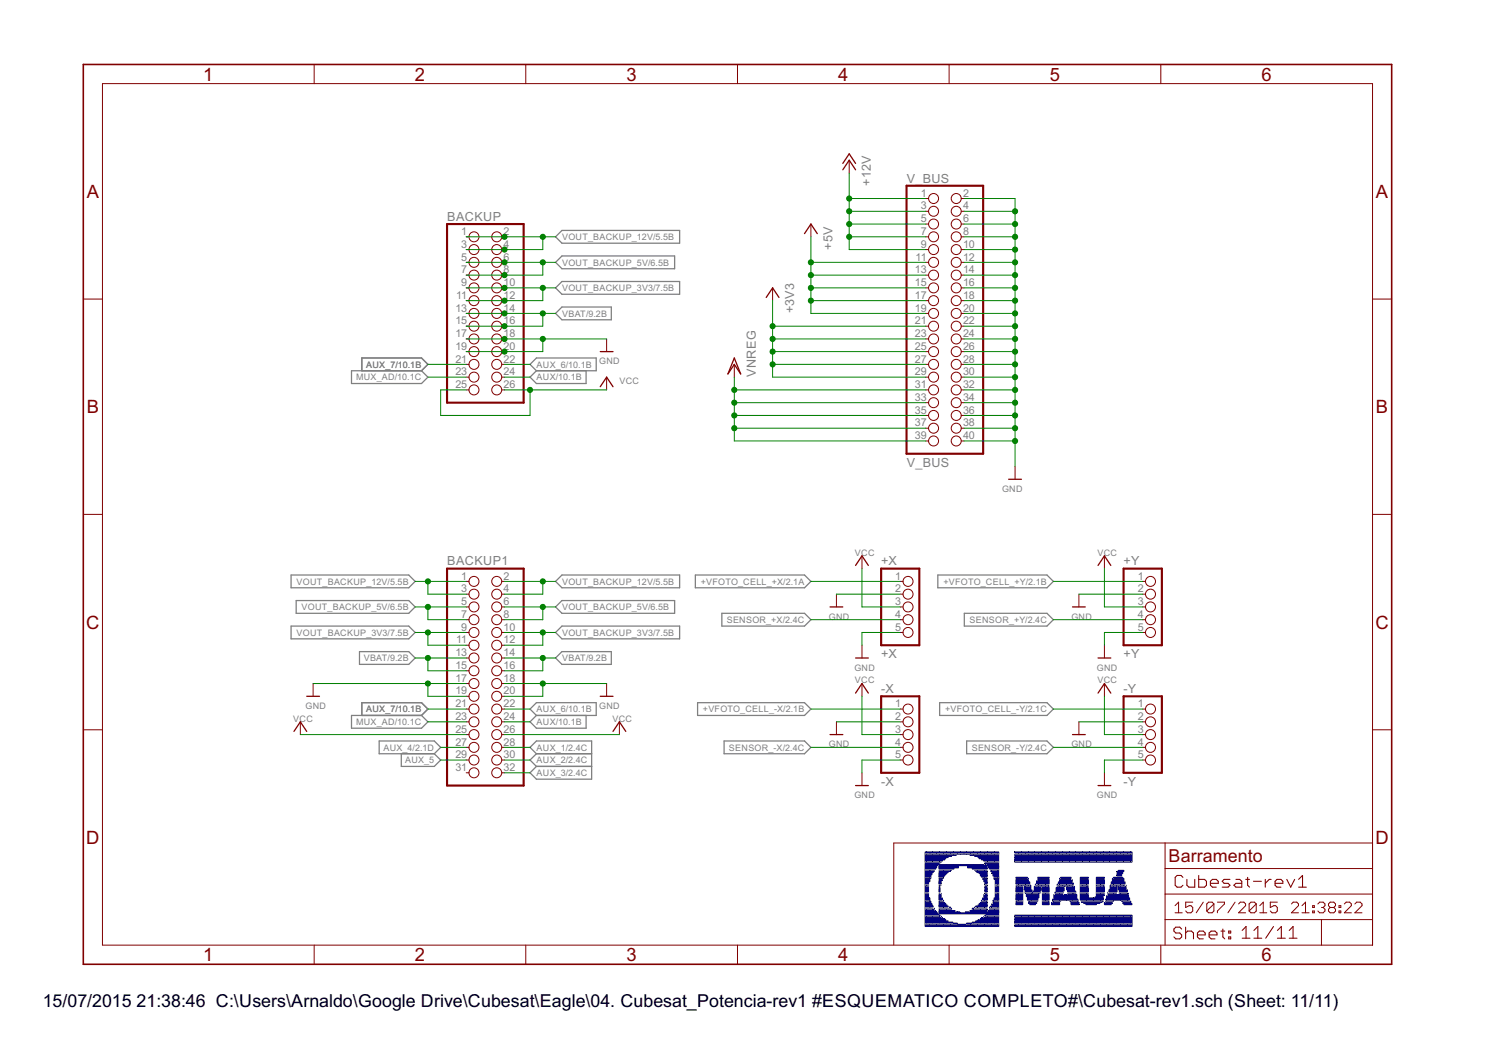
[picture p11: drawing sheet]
<svg xmlns="http://www.w3.org/2000/svg" width="297mm" height="210mm" viewBox="0 0 297 210" stroke-linecap="round" stroke-linejoin="round" font-family="sans-serif">
<defs><g id="words">
<g font-size="4.1" fill="#800000">
<text x="40.4" y="16">1</text>
<text x="82.5" y="16">2</text>
<text x="124.7" y="16">3</text>
<text x="166.8" y="16">4</text>
<text x="208.9" y="16">5</text>
<text x="251" y="16">6</text>
<text x="17.3" y="39.4">A</text>
<text x="273.7" y="39.4">A</text>
<text x="17.3" y="82.2">B</text>
<text x="273.7" y="82.2">B</text>
<text x="17.1" y="125.1">C</text>
<text x="273.6" y="125.1">C</text>
<text x="17.1" y="167.9">D</text>
<text x="273.6" y="167.9">D</text>
<text x="40.4" y="191.2">1</text>
<text x="82.5" y="191.2">2</text>
<text x="124.7" y="191.2">3</text>
<text x="166.8" y="191.2">4</text>
<text x="208.9" y="191.2">5</text>
<text x="251" y="191.2">6</text>
</g>
<text font-size="4" fill="#800000" x="232.5" y="171.5">Barramento</text>
<g font-size="4">
<text x="8.5" y="200.4">15/07/2015</text>
<text x="27.2" y="200.4">21:38:46 C:\Users\Arnaldo\Google Drive\Cubesat\Eagle\04. Cubesat_Potencia-rev1 #ESQUEMATICO COMPLETO#\Cubesat-rev1.sch (Sheet: 11/11)</text>
</g>
<g font-size="2.8" fill="#808080">
<text x="173.3" y="37" transform="rotate(-90 173.3 37)">+12V</text>
<text x="180.4" y="36.3">V_BUS</text>
<text x="89" y="43.9">BACKUP</text>
<text x="165.6" y="49.7" transform="rotate(-90 165.6 49.7)">+5V</text>
<text x="158" y="62.3" transform="rotate(-90 158 62.3)">+3V3</text>
<text x="150.4" y="75" transform="rotate(-90 150.4 75)">VNREG</text>
<text x="180.4" y="92.8">V_BUS</text>
<text x="89" y="112.5">BACKUP1</text>
<text x="175.3" y="112.5">+X</text>
<text x="223.5" y="112.5">+Y</text>
<text x="175.3" y="130.9">+X</text>
<text x="223.5" y="130.9">+Y</text>
<text x="175.3" y="137.9">-X</text>
<text x="223.5" y="137.9">-Y</text>
<text x="175.3" y="156.3">-X</text>
<text x="223.5" y="156.3">-Y</text>
</g>
<g font-size="2.4" fill="#808080">
<text x="183.2" y="39.1">1</text>
<text x="183.2" y="41.7">3</text>
<text x="191.6" y="39.1">2</text>
<text x="191.6" y="41.7">4</text>
<text x="91.8" y="46.8">1</text>
<text x="100.2" y="46.8">2</text>
<text x="183.2" y="44.2">5</text>
<text x="183.2" y="46.8">7</text>
<text x="191.6" y="44.2">6</text>
<text x="191.6" y="46.8">8</text>
<text x="91.8" y="49.3">3</text>
<text x="91.8" y="51.8">5</text>
<text x="100.2" y="49.3">4</text>
<text x="100.2" y="51.8">6</text>
<text x="182.2" y="51.8">11</text>
<text x="183.2" y="49.3">9</text>
<text x="191.6" y="49.3">10</text>
<text x="191.6" y="51.8">12</text>
<text x="90.7" y="59.5">11</text>
<text x="91.8" y="54.4">7</text>
<text x="91.8" y="56.9">9</text>
<text x="100.2" y="54.4">8</text>
<text x="100.2" y="56.9">10</text>
<text x="100.2" y="59.5">12</text>
<text x="182" y="54.4">13</text>
<text x="182" y="56.9">15</text>
<text x="182" y="59.5">17</text>
<text x="191.6" y="54.4">14</text>
<text x="191.6" y="56.9">16</text>
<text x="191.6" y="59.5">18</text>
<text x="90.6" y="62">13</text>
<text x="90.6" y="64.5">15</text>
<text x="100.2" y="62">14</text>
<text x="100.2" y="64.5">16</text>
<text x="182" y="62">19</text>
<text x="182" y="64.5">21</text>
<text x="191.6" y="62">20</text>
<text x="191.6" y="64.5">22</text>
<text x="90.6" y="67.1">17</text>
<text x="90.6" y="69.6">19</text>
<text x="100.2" y="67.1">18</text>
<text x="100.2" y="69.6">20</text>
<text x="182" y="67.1">23</text>
<text x="182" y="69.6">25</text>
<text x="191.6" y="67.1">24</text>
<text x="191.6" y="69.6">26</text>
<text x="90.6" y="72.1">21</text>
<text x="90.6" y="74.7">23</text>
<text x="90.6" y="77.2">25</text>
<text x="100.2" y="72.1">22</text>
<text x="100.2" y="74.7">24</text>
<text x="100.2" y="77.2">26</text>
<text x="182" y="72.1">27</text>
<text x="182" y="74.7">29</text>
<text x="182" y="77.2">31</text>
<text x="191.6" y="72.1">28</text>
<text x="191.6" y="74.7">30</text>
<text x="191.6" y="77.2">32</text>
<text x="182" y="79.8">33</text>
<text x="182" y="82.3">35</text>
<text x="191.6" y="79.8">34</text>
<text x="191.6" y="82.3">36</text>
<text x="182" y="84.8">37</text>
<text x="182" y="87.4">39</text>
<text x="191.6" y="84.8">38</text>
<text x="191.6" y="87.4">40</text>
<text x="91.8" y="115.3">1</text>
<text x="91.8" y="117.9">3</text>
<text x="100.2" y="115.3">2</text>
<text x="100.2" y="117.9">4</text>
<text x="178.1" y="115.3">1</text>
<text x="178.1" y="117.9">2</text>
<text x="226.4" y="115.3">1</text>
<text x="226.4" y="117.9">2</text>
<text x="91.8" y="120.4">5</text>
<text x="91.8" y="122.9">7</text>
<text x="91.8" y="125.5">9</text>
<text x="100.2" y="120.4">6</text>
<text x="100.2" y="122.9">8</text>
<text x="100.2" y="125.5">10</text>
<text x="178.1" y="120.4">3</text>
<text x="178.1" y="122.9">4</text>
<text x="178.1" y="125.5">5</text>
<text x="226.4" y="120.4">3</text>
<text x="226.4" y="122.9">4</text>
<text x="226.4" y="125.5">5</text>
<text x="90.6" y="130.6">13</text>
<text x="90.7" y="128">11</text>
<text x="100.2" y="128">12</text>
<text x="100.2" y="130.6">14</text>
<text x="90.6" y="133.1">15</text>
<text x="90.6" y="135.6">17</text>
<text x="100.2" y="133.1">16</text>
<text x="100.2" y="135.6">18</text>
<text x="90.6" y="138.2">19</text>
<text x="90.6" y="140.7">21</text>
<text x="90.6" y="143.3">23</text>
<text x="100.2" y="138.2">20</text>
<text x="100.2" y="140.7">22</text>
<text x="100.2" y="143.3">24</text>
<text x="178.1" y="140.7">1</text>
<text x="178.1" y="143.3">2</text>
<text x="226.4" y="140.7">1</text>
<text x="226.4" y="143.3">2</text>
<text x="90.6" y="145.8">25</text>
<text x="90.6" y="148.3">27</text>
<text x="100.2" y="145.8">26</text>
<text x="100.2" y="148.3">28</text>
<text x="178.1" y="145.8">3</text>
<text x="178.1" y="148.3">4</text>
<text x="226.4" y="145.8">3</text>
<text x="226.4" y="148.3">4</text>
<text x="90.6" y="150.9">29</text>
<text x="90.6" y="153.4">31</text>
<text x="100.2" y="150.9">30</text>
<text x="100.2" y="153.4">32</text>
<text x="178.1" y="150.9">5</text>
<text x="226.4" y="150.9">5</text>
</g>
<g font-size="2" fill="#808080">
<text x="111.8" y="47.7">VOUT_BACKUP_12V/5.5B</text>
<text x="111.8" y="52.8">VOUT_BACKUP_5V/6.5B</text>
<text x="111.8" y="57.9">VOUT_BACKUP_3V3/7.5B</text>
<text x="111.8" y="63">VBAT/9.2B</text>
<text x="70.9" y="75.7">MUX_AD/10.1C</text>
<text x="72.9" y="73.1">AUX_7/10.1B</text>
<text x="106.8" y="73.1">AUX_6/10.1B</text>
<text x="106.8" y="75.7">AUX/10.1B</text>
<text x="119.2" y="72.5">GND</text>
<text x="123.3" y="76.3">VCC</text>
<text x="199.4" y="97.9">GND</text>
<text x="170.1" y="110.6">VCC</text>
<text x="218.3" y="110.6">VCC</text>
<text x="59" y="116.3">VOUT_BACKUP_12V/5.5B</text>
<text x="111.8" y="116.3">VOUT_BACKUP_12V/5.5B</text>
<text x="139.4" y="116.3">+VFOTO_CELL_+X/2.1A</text>
<text x="187.7" y="116.3">+VFOTO_CELL_+Y/2.1B</text>
<text x="60" y="121.4">VOUT_BACKUP_5V/6.5B</text>
<text x="111.8" y="121.4">VOUT_BACKUP_5V/6.5B</text>
<text x="144.6" y="123.9">SENSOR_+X/2.4C</text>
<text x="164.9" y="123.3">GND</text>
<text x="192.9" y="123.9">SENSOR_+Y/2.4C</text>
<text x="213.2" y="123.3">GND</text>
<text x="59" y="126.5">VOUT_BACKUP_3V3/7.5B</text>
<text x="72.4" y="131.5">VBAT/9.2B</text>
<text x="111.8" y="126.5">VOUT_BACKUP_3V3/7.5B</text>
<text x="111.8" y="131.5">VBAT/9.2B</text>
<text x="170" y="133.4">GND</text>
<text x="170.1" y="136">VCC</text>
<text x="218.2" y="133.4">GND</text>
<text x="218.3" y="136">VCC</text>
<text x="58.4" y="143.6">VCC</text>
<text x="60.8" y="141.1">GND</text>
<text x="72.9" y="141.7">AUX_7/10.1B</text>
<text x="106.8" y="141.7">AUX_6/10.1B</text>
<text x="119.2" y="141.1">GND</text>
<text x="121.8" y="143.6">VCC</text>
<text x="139.9" y="141.7">+VFOTO_CELL_-X/2.1B</text>
<text x="188" y="141.7">+VFOTO_CELL_-Y/2.1C</text>
<text x="70.9" y="144.2">MUX_AD/10.1C</text>
<text x="76.3" y="149.3">AUX_4/2.1D</text>
<text x="106.8" y="144.2">AUX/10.1B</text>
<text x="106.8" y="149.3">AUX_1/2.4C</text>
<text x="145" y="149.3">SENSOR_-X/2.4C</text>
<text x="164.9" y="148.7">GND</text>
<text x="193.3" y="149.3">SENSOR_-Y/2.4C</text>
<text x="213.2" y="148.7">GND</text>
<text x="80.6" y="151.9">AUX_5</text>
<text x="106.8" y="151.9">AUX_2/2.4C</text>
<text x="106.8" y="154.4">AUX_3/2.4C</text>
<text x="170" y="158.8">GND</text>
<text x="218.2" y="158.8">GND</text>
</g>
</g></defs>
<g fill="none" stroke="#808080" stroke-width=".25">
<path d="M110.5 52.2l1.3-1.3h22.4v2.6h-22.4zM110.5 57.3l1.3-1.3h23.4v2.5h-23.4zM110.5 47.1l1.3-1.3h23.4v2.6h-23.4zM69.9 73.8h14l1.2 1.2-1.2 1.3h-14zM72 73.8v-2.6h11.9l1.2 1.3-1.2 1.3M105.5 72.5l1.2-1.3h11.9v2.6h-11.9zM106.7 73.8l-1.2 1.2 1.2 1.3h9.9v-2.5M110.5 62.4l1.3-1.3h9.8v2.5h-9.8zM57.9 114.4h23.4l1.3 1.3-1.3 1.2h-23.4zM58.9 119.5h22.4l1.3 1.3-1.3 1.2h-22.4zM110.5 115.7l1.3-1.3h23.4v2.5h-23.4zM138.3 114.4h21.8l1.2 1.3-1.2 1.2h-21.8z"/>
<path d="M186.6 114.4h21.7l1.3 1.3-1.3 1.2h-21.7zM57.9 124.6h23.4l1.3 1.2-1.3 1.3h-23.4zM71.5 129.6h9.8l1.3 1.3-1.3 1.3h-9.8zM110.5 120.8l1.3-1.3h22.4v2.5h-22.4zM110.5 125.8l1.3-1.2h23.4v2.5h-23.4zM110.5 130.9l1.3-1.3h9.8v2.6h-9.8zM138.8 139.8h21.3l1.2 1.3-1.2 1.2h-21.3zM143.6 122h16.5l1.2 1.3-1.2 1.3h-16.5zM186.9 139.8h21.4l1.3 1.3-1.3 1.2h-21.4zM191.9 122h16.4l1.3 1.3-1.3 1.3h-16.4zM69.9 142.3h14l1.2 1.3-1.2 1.3h-14zM72 142.3v-2.5h11.9l1.2 1.3-1.2 1.2"/>
<path d="M75.4 147.4h11l1.3 1.3-1.3 1.3h-11zM79.8 150v2.5h6.6l1.3-1.3-1.3-1.2M105.5 141.1l1.2-1.3h11.9v2.5h-11.9zM106.7 142.3l-1.2 1.3 1.2 1.3h9.9v-2.6M106.7 150l-1.2-1.3 1.2-1.3h11v7.6h-11l-1.2-1.2 1.2-1.3M106.7 150h11M106.7 150l-1.2 1.2 1.2 1.3M106.7 152.5h11M144.1 147.4h16l1.2 1.3-1.2 1.3h-16zM192.3 147.4h16l1.3 1.3-1.3 1.3h-16z"/>
</g>
<g fill="none" stroke="#800000" stroke-width=".2">
<path d="M20.4 16.6h252.7v171.4h-252.7zM62.5 12.8v3.8M104.6 12.8v3.8M146.7 12.8v3.8M188.8 12.8v3.8M230.9 12.8v3.8M169 31.9v2.5M184.2 39.5h.5M191.2 39.5h.6M16.6 59.5h3.8M92.8 47.1h.5M92.8 49.7h.5"/>
<path d="M92.8 52.2h.5M92.8 54.7h.5M92.8 57.3h.5M92.8 59.8h.5M99.8 47.1h.6M99.8 49.7h.6M99.8 52.2h.6M99.8 54.7h.6M99.8 57.3h.6M99.8 59.8h.6M153.7 57.3v2.5M161.3 44.6v2.5"/>
<path d="M184.2 47.1h.5M184.2 49.7h.5M184.2 52.2h.5M184.2 54.7h.5M184.2 57.3h.5M184.2 59.8h.5M184.2 42h.5M184.2 44.6h.5M191.2 47.1h.6M191.2 49.7h.6M191.2 52.2h.6M191.2 54.7h.6"/>
<path d="M191.2 57.3h.6M191.2 59.8h.6M191.2 42h.6M191.2 44.6h.6M273.1 59.5h3.8M92.8 62.4h.5M92.8 64.9h.5M92.8 67.4h.5M92.8 70h.5M92.8 72.5h.5M92.8 75h.5M92.8 77.6h.5"/>
<path d="M99.8 62.4h.6M99.8 64.9h.6M99.8 67.4h.6M99.8 70h.6M99.8 72.5h.6M99.8 75h.6M99.8 77.6h.6M120.7 67.4v2.6M120.7 75v2.6M146.1 72.5v2.5M184.2 62.4h.5M184.2 64.9h.5"/>
<path d="M184.2 67.4h.5M184.2 70h.5M184.2 72.5h.5M184.2 75h.5M184.2 77.6h.5M191.2 62.4h.6M191.2 64.9h.6M191.2 67.4h.6M191.2 70h.6M191.2 72.5h.6M191.2 75h.6M191.2 77.6h.6"/>
<path d="M184.2 80.1h.5M184.2 82.7h.5M184.2 85.2h.5M184.2 87.7h.5M191.2 80.1h.6M191.2 82.7h.6M191.2 85.2h.6M191.2 87.7h.6M202 92.8v2.6M16.6 102.3h3.8M92.8 115.7h.5M92.8 118.2h.5"/>
<path d="M99.8 115.7h.6M99.8 118.2h.6M166.4 118.2v2.6M171.5 110.6v2.5M179.1 115.7h.6M179.1 118.2h.6M214.7 118.2v2.6M219.7 110.6v2.5M227.4 115.7h.5M227.4 118.2h.5M273.1 102.3h3.8M62.3 136v2.5"/>
<path d="M92.8 120.8h.5M92.8 123.3h.5M92.8 125.8h.5M92.8 128.4h.5M92.8 130.9h.5M92.8 133.5h.5M92.8 136h.5M92.8 138.5h.5M99.8 120.8h.6M99.8 123.3h.6M99.8 125.8h.6M99.8 128.4h.6"/>
<path d="M99.8 130.9h.6M99.8 133.5h.6M99.8 136h.6M99.8 138.5h.6M120.7 136v2.5M171.5 128.4v2.5M171.5 136v2.5M179.1 120.8h.6M179.1 123.3h.6M179.1 125.8h.6M219.7 128.4v2.5M219.7 136v2.5"/>
<path d="M227.4 120.8h.5M227.4 123.3h.5M227.4 125.8h.5M16.6 145.2h3.8M59.8 143.6v2.6M92.8 141.1h.5M92.8 143.6h.5M92.8 146.2h.5M92.8 148.7h.5M92.8 151.2h.5M92.8 153.8h.5M99.8 141.1h.6"/>
<path d="M99.8 143.6h.6M99.8 146.2h.6M99.8 148.7h.6M99.8 151.2h.6M99.8 153.8h.6M123.2 143.6v2.6M166.4 143.6v2.6M171.5 153.8v2.5M179.1 141.1h.6M179.1 143.6h.6M179.1 146.2h.6M179.1 148.7h.6"/>
<path d="M179.1 151.2h.6M214.7 143.6v2.6M219.7 153.8v2.5M227.4 141.1h.5M227.4 143.6h.5M227.4 146.2h.5M227.4 148.7h.5M227.4 151.2h.5M273.1 145.2h3.8M231.8 167.7v20.3M231.8 177.9h41.3M231.8 172.8h41.3"/>
<path d="M237.3 179.5h-1.4v1.1l.7-.4h.3l.4 .4v.7l-.4 .3h-.7l-.3-.3M239.4 179.5l-1.4 2.1M241.5 179.9v1.4l-.3 .3h-.7l-.4-.3M241.5 179.9l-.3-.4h-.7l-.4 .4v1.4M241.5 179.9l-1.4 1.4M242.2 179.5h1.4v.4l-1.4 1.4v.3M245.7 179.5l-1.4 2.1M246.4 179.9l.4-.4h.7l.3 .4v.3l-1.4 1.4h1.4M249.9 179.9v1.4l-.3 .3h-.7l-.4-.3M249.9 179.9l-.3-.4h-.7l-.4 .4v1.4M249.9 179.9l-1.4 1.4M254.1 179.5h-1.4v1.1l.7-.4h.4l.3 .4v.7l-.3 .3h-.7l-.4-.3"/>
<path d="M256.9 179.9l.4-.4h.7l.3 .4v.3l-1.4 1.4h1.4M262.2 179.9l.4-.4h.6l.4 .4v.3l-.4 .4M267.5 179.9l.3-.4h.7l.4 .4v.3l-1.4 1.4h1.4M269.6 179.9l.3-.4h.7l.4 .4v.3l-1.4 1.4h1.4M273.1 167.7h-95.3v20.3M62.5 188v3.9M104.6 188v3.9M146.7 188v3.9M188.8 188v3.9M230.9 188v3.9M231.8 183h41.3M233.8 180.2l.7-.7v2.1"/>
<path d="M233.8 181.6h1.4M250.6 181.6h1.4M250.6 180.2l.7-.7v2.1M259 181.6h1.5M259 180.2l.7-.7v2.1M261.2 181.3h.3v.3h-.3zM261.2 180.2h.3v.4h-.3zM262.9 183v5M262.9 180.6h.3M263.2 180.6l.4 .3v.4l-.4 .3h-.6l-.4-.3M264.6 180.6l-.3 .3v.4l.3 .3h.8l.3-.3v-.4l-.3-.3M264.6 180.6l-.3-.4v-.3l.3-.4h.8l.3 .4v.3l-.3 .4"/>
<path d="M264.6 180.6h.8M266.4 181.3h.4v.3h-.4zM266.4 180.2h.4v.4h-.4z"/>
<circle cx="185.7" cy="39.5" r=".99"/>
<circle cx="190.2" cy="39.5" r=".99"/>
<circle cx="94.3" cy="47.1" r=".99"/>
<circle cx="94.3" cy="54.7" r=".99"/>
<circle cx="94.3" cy="57.3" r=".99"/>
<circle cx="94.3" cy="49.7" r=".99"/>
<circle cx="94.3" cy="52.2" r=".99"/>
<circle cx="94.3" cy="59.8" r=".99"/>
<circle cx="98.8" cy="54.7" r=".99"/>
<circle cx="98.8" cy="52.2" r=".99"/>
<circle cx="98.8" cy="57.3" r=".99"/>
<circle cx="98.8" cy="59.8" r=".99"/>
<circle cx="98.8" cy="47.1" r=".99"/>
<circle cx="98.8" cy="49.7" r=".99"/>
<circle cx="185.7" cy="42" r=".99"/>
<circle cx="185.7" cy="52.2" r=".99"/>
<circle cx="185.7" cy="57.3" r=".99"/>
<circle cx="185.7" cy="59.8" r=".99"/>
<circle cx="185.7" cy="47.1" r=".99"/>
<circle cx="185.7" cy="49.7" r=".99"/>
<circle cx="185.7" cy="54.7" r=".99"/>
<circle cx="185.7" cy="44.6" r=".99"/>
<circle cx="190.2" cy="42" r=".99"/>
<circle cx="190.2" cy="59.8" r=".99"/>
<circle cx="190.2" cy="44.6" r=".99"/>
<circle cx="190.2" cy="49.7" r=".99"/>
<circle cx="190.2" cy="47.1" r=".99"/>
<circle cx="190.2" cy="52.2" r=".99"/>
<circle cx="190.2" cy="54.7" r=".99"/>
<circle cx="190.2" cy="57.3" r=".99"/>
<circle cx="94.3" cy="75" r=".99"/>
<circle cx="94.3" cy="70" r=".99"/>
<circle cx="94.3" cy="72.5" r=".99"/>
<circle cx="94.3" cy="64.9" r=".99"/>
<circle cx="94.3" cy="67.4" r=".99"/>
<circle cx="94.3" cy="77.6" r=".99"/>
<circle cx="94.3" cy="62.4" r=".99"/>
<circle cx="98.8" cy="64.9" r=".99"/>
<circle cx="98.8" cy="70" r=".99"/>
<circle cx="98.8" cy="75" r=".99"/>
<circle cx="98.8" cy="72.5" r=".99"/>
<circle cx="98.8" cy="67.4" r=".99"/>
<circle cx="98.8" cy="77.6" r=".99"/>
<circle cx="98.8" cy="62.4" r=".99"/>
<circle cx="185.7" cy="70" r=".99"/>
<circle cx="185.7" cy="62.4" r=".99"/>
<circle cx="185.7" cy="64.9" r=".99"/>
<circle cx="185.7" cy="67.4" r=".99"/>
<circle cx="185.7" cy="72.5" r=".99"/>
<circle cx="185.7" cy="75" r=".99"/>
<circle cx="185.7" cy="77.6" r=".99"/>
<circle cx="190.2" cy="70" r=".99"/>
<circle cx="190.2" cy="62.4" r=".99"/>
<circle cx="190.2" cy="64.9" r=".99"/>
<circle cx="190.2" cy="75" r=".99"/>
<circle cx="190.2" cy="77.6" r=".99"/>
<circle cx="190.2" cy="72.5" r=".99"/>
<circle cx="190.2" cy="67.4" r=".99"/>
<circle cx="185.7" cy="87.7" r=".99"/>
<circle cx="185.7" cy="82.7" r=".99"/>
<circle cx="185.7" cy="85.2" r=".99"/>
<circle cx="185.7" cy="80.1" r=".99"/>
<circle cx="190.2" cy="87.7" r=".99"/>
<circle cx="190.2" cy="82.7" r=".99"/>
<circle cx="190.2" cy="80.1" r=".99"/>
<circle cx="190.2" cy="85.2" r=".99"/>
<circle cx="94.3" cy="118.2" r=".99"/>
<circle cx="94.3" cy="115.7" r=".99"/>
<circle cx="98.8" cy="115.7" r=".99"/>
<circle cx="98.8" cy="118.2" r=".99"/>
<circle cx="180.7" cy="115.7" r=".99"/>
<circle cx="180.7" cy="118.2" r=".99"/>
<circle cx="228.9" cy="115.7" r=".99"/>
<circle cx="228.9" cy="118.2" r=".99"/>
<circle cx="94.3" cy="125.8" r=".99"/>
<circle cx="94.3" cy="128.4" r=".99"/>
<circle cx="94.3" cy="130.9" r=".99"/>
<circle cx="94.3" cy="138.5" r=".99"/>
<circle cx="94.3" cy="120.8" r=".99"/>
<circle cx="94.3" cy="123.3" r=".99"/>
<circle cx="94.3" cy="133.5" r=".99"/>
<circle cx="94.3" cy="136" r=".99"/>
<circle cx="98.8" cy="128.4" r=".99"/>
<circle cx="98.8" cy="136" r=".99"/>
<circle cx="98.8" cy="130.9" r=".99"/>
<circle cx="98.8" cy="133.5" r=".99"/>
<circle cx="98.8" cy="138.5" r=".99"/>
<circle cx="98.8" cy="123.3" r=".99"/>
<circle cx="98.8" cy="125.8" r=".99"/>
<circle cx="98.8" cy="120.8" r=".99"/>
<circle cx="180.7" cy="120.8" r=".99"/>
<circle cx="180.7" cy="123.3" r=".99"/>
<circle cx="180.7" cy="125.8" r=".99"/>
<circle cx="228.9" cy="125.8" r=".99"/>
<circle cx="228.9" cy="120.8" r=".99"/>
<circle cx="228.9" cy="123.3" r=".99"/>
<circle cx="94.3" cy="151.2" r=".99"/>
<circle cx="94.3" cy="153.8" r=".99"/>
<circle cx="94.3" cy="141.1" r=".99"/>
<circle cx="94.3" cy="143.6" r=".99"/>
<circle cx="94.3" cy="146.2" r=".99"/>
<circle cx="94.3" cy="148.7" r=".99"/>
<circle cx="98.8" cy="148.7" r=".99"/>
<circle cx="98.8" cy="151.2" r=".99"/>
<circle cx="98.8" cy="153.8" r=".99"/>
<circle cx="98.8" cy="141.1" r=".99"/>
<circle cx="98.8" cy="143.6" r=".99"/>
<circle cx="98.8" cy="146.2" r=".99"/>
<circle cx="180.7" cy="143.6" r=".99"/>
<circle cx="180.7" cy="151.2" r=".99"/>
<circle cx="180.7" cy="146.2" r=".99"/>
<circle cx="180.7" cy="148.7" r=".99"/>
<circle cx="180.7" cy="141.1" r=".99"/>
<circle cx="228.9" cy="148.7" r=".99"/>
<circle cx="228.9" cy="151.2" r=".99"/>
<circle cx="228.9" cy="141.1" r=".99"/>
<circle cx="228.9" cy="143.6" r=".99"/>
<circle cx="228.9" cy="146.2" r=".99"/>
</g>
<g fill="none" stroke="#800000" stroke-width=".21">
<path d="M235.4 174.6l-.4-.4h-.8l-.4 .4v1.5l.4 .4h.8l.4-.4M236.1 175v1.1l.4 .4h1.2v-1.5M238.5 174.2v2.3h1.1l.4-.4v-.8l-.4-.3h-1.1M240.8 175.7h1.6v-.4l-.4-.3h-.8l-.4 .3v.8l.4 .4h.8M244.7 175h-1.2l-.3 .3 .3 .4h.8l.4 .4-.4 .4h-1.1M245.9 175h.8l.4 .3v1.2h-1.2l-.4-.4 .4-.4h1.2M247.8 175h.8M248.2 174.6v1.5l.4 .4M249.4 175.3h1.6M251.7 175v1.5M252.9 175h-.4l-.8 .7M253.7 175.7h1.5v-.4l-.4-.3h-.7l-.4 .3v.8l.4 .4h.7"/>
<path d="M256 175l.8 1.5 .8-1.5M258.4 176.5h1.5M258.4 175l.7-.8v2.3M235.1 184.8l-.4-.3h-.8l-.3 .3v.5l.3 .3h.8l.4 .4v.4l-.4 .4h-.8l-.3-.4M235.9 184.5v2.3M235.9 185.6l.4-.3h.7l.4 .3v1.2M238.2 186h1.6v-.4l-.4-.3h-.8l-.4 .3v.8l.4 .4h.8M240.6 186h1.5v-.4l-.4-.3h-.7l-.4 .3v.8l.4 .4h.7M242.9 185.3h.8M243.3 184.8v1.6l.4 .4M244.5 185.3h.4v.3h-.4zM244.5 186.4h.4v.4h-.4z"/>
<path d="M247.1 185.1l.8-.8v2.4M247.1 186.7h1.6M249.5 186.7h1.5M249.5 185.1l.8-.8v2.4M253.4 184.3l-1.6 2.4M254.1 186.7h1.6M254.1 185.1l.8-.8v2.4M256.5 186.7h1.5M256.5 185.1l.8-.8v2.4"/>
</g>
<path d="M16.6 12.8h260.3v179.1h-260.3z" fill="none" stroke="#800000" stroke-width=".32"/>
<g fill="none" stroke="#800000" stroke-width=".25">
<path d="M167.7 33.8l1.3-1.9 1.2 1.9M167.7 32.5l1.3-1.9 1.2 1.9M152.4 59.2l1.3-1.9 1.3 1.9M160.1 46.5l1.2-1.9 1.3 1.9M119.4 70h2.6M119.4 76.9l1.3-1.9 1.3 1.9M146.1 71.2l1.3 3.2-1.3-1.9-1.3 1.9zM200.7 95.4h2.5M170.2 112.5l1.3-1.9 1.3 1.9M218.5 112.5l1.2-1.9 1.3 1.9M61 138.5h2.6M119.4 138.5h2.6"/>
<path d="M165.1 120.8h2.6M170.2 130.9h2.6M170.2 137.9l1.3-1.9 1.3 1.9M213.4 120.8h2.5M218.5 130.9h2.5M218.5 137.9l1.2-1.9 1.3 1.9M58.5 145.5l1.3-1.9 1.2 1.9M122 145.5l1.2-1.9 1.3 1.9M165.1 146.2h2.6M170.2 156.3h2.6M213.4 146.2h2.5M218.5 156.3h2.5"/>
</g>
<path d="M180.4 37h15.2v53.3h-15.2zM88.9 44.6h15.3v35.5h-15.3zM88.9 113.1h15.3v43.2h-15.3zM175.3 113.1h7.6v15.3h-7.6zM223.5 113.1h7.7v15.3h-7.7zM175.3 138.5h7.6v15.3h-7.6zM223.5 138.5h7.7v15.3h-7.7z" fill="none" stroke="#800000" stroke-width=".42"/>
<g fill="none" stroke="#008000" stroke-width=".2">
<path d="M169 39.5h15.2M169 34.4v15.3h15.2M191.8 39.5h10.2v53.3M92.8 47.1h17.7M92.8 52.2h17.7M92.8 57.3h17.7M108 47.1v2.6h-15.2M108 52.2v2.5h-15.2M108 57.3v2.5h-15.2M153.7 59.8v15.2h30.5M161.3 52.2h22.9M161.3 54.7h22.9"/>
<path d="M161.3 57.3h22.9M161.3 59.8h22.9M161.3 47.1v15.3h22.9M169 42h15.2M169 44.6h15.2M169 47.1h15.2M191.8 42h10.2M191.8 44.6h10.2M191.8 47.1h10.2M191.8 49.7h10.2M191.8 52.2h10.2M191.8 54.7h10.2"/>
<path d="M191.8 57.3h10.2M191.8 59.8h10.2M85.1 72.5h7.7M85.1 75h7.7M92.8 62.4h17.7M92.8 67.4h27.9M92.8 77.6h-5.1v5.1h17.8v-5.1M100.4 72.5h5.1M100.4 75h5.1M100.4 77.6h20.3M108 62.4v2.5h-15.2M108 67.4v2.6h-15.2"/>
<path d="M146.1 75v12.7h38.1M146.1 77.6h38.1M153.7 64.9h30.5M153.7 67.4h30.5M153.7 70h30.5M153.7 72.5h30.5M191.8 62.4h10.2M191.8 64.9h10.2M191.8 67.4h10.2M191.8 70h10.2M191.8 72.5h10.2M191.8 75h10.2"/>
<path d="M191.8 77.6h10.2M146.1 85.2h38.1M146.1 82.7h38.1M146.1 80.1h38.1M191.8 87.7h10.2M191.8 85.2h10.2M191.8 82.7h10.2M191.8 80.1h10.2M82.6 115.7h10.2M85.1 115.7v2.5h7.7M100.4 115.7h10.1M108 115.7v2.5h-7.6"/>
<path d="M161.3 115.7h17.8M166.4 118.2h12.7M171.5 113.1v7.7h7.6M209.6 115.7h17.8M214.7 118.2h12.7M219.7 113.1v7.7h7.7M62.3 136h30.5M82.6 125.8h10.2M82.6 120.8h10.2M82.6 130.9h10.2M85.1 136v2.5h7.7M85.1 120.8v2.5h7.7"/>
<path d="M85.1 125.8v2.6h7.7M85.1 130.9v2.6h7.7M100.4 136h20.3M100.4 125.8h10.1M100.4 120.8h10.1M100.4 130.9h10.1M108 120.8v2.5h-7.6M108 125.8v2.6h-7.6M108 130.9v2.6h-7.6M108 136v2.5h-7.6M161.3 123.3h17.8M171.5 138.5v7.7h7.6"/>
<path d="M179.1 125.8h-7.6v2.6M209.6 123.3h17.8M219.7 138.5v7.7h7.7M227.4 125.8h-7.7v2.6M59.8 146.2h33M85.1 143.6h7.7M85.1 141.1h7.7M87.7 151.2h5.1M87.7 148.7h5.1M100.4 143.6h5.1M100.4 151.2h5.1M100.4 141.1h5.1"/>
<path d="M100.4 146.2h22.8M100.4 148.7h5.1M100.4 153.8h5.1M161.3 141.1h17.8M161.3 148.7h17.8M166.4 143.6h12.7M179.1 151.2h-7.6v2.6M209.6 141.1h17.8M209.6 148.7h17.8M214.7 143.6h12.7M227.4 151.2h-7.7v2.6"/>
</g>
<g fill="#008000" stroke="#008000" stroke-width=".2">
<circle cx="202" cy="42" r=".51"/>
<circle cx="202" cy="44.6" r=".51"/>
<circle cx="202" cy="47.1" r=".51"/>
<circle cx="202" cy="49.7" r=".51"/>
<circle cx="202" cy="52.2" r=".51"/>
<circle cx="202" cy="54.7" r=".51"/>
<circle cx="202" cy="57.3" r=".51"/>
<circle cx="202" cy="59.8" r=".51"/>
<circle cx="202" cy="62.4" r=".51"/>
<circle cx="202" cy="64.9" r=".51"/>
<circle cx="202" cy="67.4" r=".51"/>
<circle cx="202" cy="70" r=".51"/>
<circle cx="202" cy="72.5" r=".51"/>
<circle cx="202" cy="75" r=".51"/>
<circle cx="202" cy="87.7" r=".51"/>
<circle cx="202" cy="85.2" r=".51"/>
<circle cx="202" cy="82.7" r=".51"/>
<circle cx="202" cy="80.1" r=".51"/>
<circle cx="202" cy="77.6" r=".51"/>
<circle cx="108" cy="67.4" r=".51"/>
<circle cx="100.4" cy="67.4" r=".51"/>
<circle cx="100.4" cy="70" r=".51"/>
<circle cx="108" cy="136" r=".51"/>
<circle cx="85.1" cy="136" r=".51"/>
<circle cx="169" cy="47.1" r=".51"/>
<circle cx="169" cy="44.6" r=".51"/>
<circle cx="169" cy="42" r=".51"/>
<circle cx="169" cy="39.5" r=".51"/>
<circle cx="161.3" cy="59.8" r=".51"/>
<circle cx="161.3" cy="57.3" r=".51"/>
<circle cx="161.3" cy="54.7" r=".51"/>
<circle cx="161.3" cy="52.2" r=".51"/>
<circle cx="153.7" cy="72.5" r=".51"/>
<circle cx="153.7" cy="70" r=".51"/>
<circle cx="153.7" cy="67.4" r=".51"/>
<circle cx="153.7" cy="64.9" r=".51"/>
<circle cx="146.1" cy="85.2" r=".51"/>
<circle cx="146.1" cy="82.7" r=".51"/>
<circle cx="146.1" cy="80.1" r=".51"/>
<circle cx="146.1" cy="77.6" r=".51"/>
<circle cx="108" cy="52.2" r=".51"/>
<circle cx="100.4" cy="52.2" r=".51"/>
<circle cx="100.4" cy="54.7" r=".51"/>
<circle cx="108" cy="120.8" r=".51"/>
<circle cx="85.1" cy="120.8" r=".51"/>
<circle cx="108" cy="57.3" r=".51"/>
<circle cx="100.4" cy="57.3" r=".51"/>
<circle cx="100.4" cy="59.8" r=".51"/>
<circle cx="108" cy="125.8" r=".51"/>
<circle cx="85.1" cy="125.8" r=".51"/>
<circle cx="108" cy="62.4" r=".51"/>
<circle cx="100.4" cy="62.4" r=".51"/>
<circle cx="100.4" cy="64.9" r=".51"/>
<circle cx="108" cy="130.9" r=".51"/>
<circle cx="85.1" cy="130.9" r=".51"/>
<circle cx="108" cy="47.1" r=".51"/>
<circle cx="100.4" cy="47.1" r=".51"/>
<circle cx="100.4" cy="49.7" r=".51"/>
<circle cx="108" cy="115.7" r=".51"/>
<circle cx="85.1" cy="115.7" r=".51"/>
<circle cx="105.5" cy="77.6" r=".51"/>
</g>
<path d="M184.1 171.6h2.9v.2h-2.9z" fill="#808080" stroke="#808080" stroke-width=".2"/>
<g fill="#000080" stroke="#000080" stroke-width=".2">
<path d="M184.1 184.1h14.6v.2h-14.6z"/>
<path d="M201.9 184.1h23.3v.2h-23.3z"/>
<path d="M184.1 183.9h14.6v.2h-14.6z"/>
<path d="M201.9 183.9h23.3v.2h-23.3z"/>
<path d="M184.1 183.7h6.4v.2h-6.4z"/>
<path d="M192.3 183.7h6.4v.2h-6.4z"/>
<path d="M201.9 183.7h23.3v.2h-23.3z"/>
<path d="M184.1 183.5h5.5v.2h-5.5z"/>
<path d="M193.4 183.5h5.3v.2h-5.3z"/>
<path d="M201.9 183.5h23.3v.2h-23.3z"/>
<path d="M184.1 183.2h4.5v.2h-4.5z"/>
<path d="M194.1 183.2h4.6v.2h-4.6z"/>
<path d="M201.9 183.2h23.3v.2h-23.3z"/>
<path d="M184.1 183h4.1v.2h-4.1z"/>
<path d="M194.6 183h4.1v.2h-4.1z"/>
<path d="M201.9 183h23.3v.2h-23.3z"/>
<path d="M184.1 182.8h3.9v.2h-3.9z"/>
<path d="M195.1 182.8h3.6v.2h-3.6z"/>
<path d="M201.9 182.8h23.3v.2h-23.3z"/>
<path d="M184.1 182.5h3.4v.3h-3.4z"/>
<path d="M195.3 182.5h3.4v.3h-3.4z"/>
<path d="M201.9 182.5h23.3v.3h-23.3z"/>
<path d="M184.1 182.3h3.2v.2h-3.2z"/>
<path d="M195.7 182.3h3v.2h-3z"/>
<path d="M201.9 182.3h23.3v.2h-23.3z"/>
<path d="M184.1 182.1h2.9v.2h-2.9z"/>
<path d="M195.9 182.1h2.8v.2h-2.8z"/>
<path d="M201.9 182.1h23.3v.2h-23.3z"/>
<path d="M184.1 181.8h2.7v.3h-2.7z"/>
<path d="M196.2 181.8h2.5v.3h-2.5z"/>
<path d="M184.1 181.6h2.5v.2h-2.5z"/>
<path d="M186.8 181.6h11.9v.2h-11.9z"/>
<path d="M184.1 181.4h2.3v.2h-2.3z"/>
<path d="M186.8 181.4h4.1v.2h-4.1z"/>
<path d="M192.1 181.4h6.6v.2h-6.6z"/>
<path d="M184.1 181.2h2v.2h-2z"/>
<path d="M186.8 181.2h3.2v.2h-3.2z"/>
<path d="M193 181.2h3.4v.2h-3.4z"/>
<path d="M196.6 181.2h2.1v.2h-2.1z"/>
<path d="M184.1 180.9h1.8v.2h-1.8z"/>
<path d="M186.8 180.9h2.5v.2h-2.5z"/>
<path d="M193.4 180.9h3v.2h-3z"/>
<path d="M196.9 180.9h1.8v.2h-1.8z"/>
<path d="M184.1 180.7h1.8v.2h-1.8z"/>
<path d="M186.8 180.7h2.5v.2h-2.5z"/>
<path d="M193.4 180.7h3v.2h-3z"/>
<path d="M196.9 180.7h1.8v.2h-1.8z"/>
<path d="M184.1 180.5h1.6v.2h-1.6z"/>
<path d="M186.8 180.5h2.3v.2h-2.3z"/>
<path d="M193.9 180.5h2.5v.2h-2.5z"/>
<path d="M196.9 180.5h1.8v.2h-1.8z"/>
<path d="M184.1 180.3h1.6v.2h-1.6z"/>
<path d="M186.8 180.3h1.8v.2h-1.8z"/>
<path d="M194.1 180.3h2.3v.2h-2.3z"/>
<path d="M197.1 180.3h1.6v.2h-1.6z"/>
<path d="M184.1 180h1.3v.2h-1.3z"/>
<path d="M186.8 180h1.6v.2h-1.6z"/>
<path d="M194.6 180h1.8v.2h-1.8z"/>
<path d="M197.3 180h1.4v.2h-1.4z"/>
<path d="M184.1 179.8h1.3v.2h-1.3z"/>
<path d="M186.8 179.8h1.4v.2h-1.4z"/>
<path d="M194.8 179.8h1.6v.2h-1.6z"/>
<path d="M197.3 179.8h1.4v.2h-1.4z"/>
<path d="M202.1 179.8h1.4v.2h-1.4z"/>
<path d="M204.9 179.8h1.1v.2h-1.1z"/>
<path d="M207.4 179.8h1.3v.2h-1.3z"/>
<path d="M209.2 179.8h1.6v.2h-1.6z"/>
<path d="M213.1 179.8h1.6v.2h-1.6z"/>
<path d="M216 179.8h2.1v.2h-2.1z"/>
<path d="M219.7 179.8h1.4v.2h-1.4z"/>
<path d="M223.6 179.8h1.6v.2h-1.6z"/>
<path d="M184.1 179.6h1.1v.2h-1.1z"/>
<path d="M186.8 179.6h1.2v.2h-1.2z"/>
<path d="M195.1 179.6h1.3v.2h-1.3z"/>
<path d="M197.5 179.6h1.2v.2h-1.2z"/>
<path d="M202.1 179.6h1.4v.2h-1.4z"/>
<path d="M204.6 179.6h1.6v.2h-1.6z"/>
<path d="M207.4 179.6h1.3v.2h-1.3z"/>
<path d="M209.2 179.6h1.6v.2h-1.6z"/>
<path d="M213.1 179.6h1.6v.2h-1.6z"/>
<path d="M215.6 179.6h3.2v.2h-3.2z"/>
<path d="M219.7 179.6h1.6v.2h-1.6z"/>
<path d="M223.4 179.6h1.6v.2h-1.6z"/>
<path d="M184.1 179.3h1.1v.2h-1.1z"/>
<path d="M186.8 179.3h.9v.2h-.9z"/>
<path d="M195.3 179.3h1.1v.2h-1.1z"/>
<path d="M197.5 179.3h1.2v.2h-1.2z"/>
<path d="M202.1 179.3h1.4v.2h-1.4z"/>
<path d="M204.6 179.3h1.6v.2h-1.6z"/>
<path d="M207.4 179.3h1.3v.2h-1.3z"/>
<path d="M209.4 179.3h1.4v.2h-1.4z"/>
<path d="M213.1 179.3h1.4v.2h-1.4z"/>
<path d="M215.2 179.3h4.1v.2h-4.1z"/>
<path d="M220 179.3h1.3v.2h-1.3z"/>
<path d="M223.4 179.3h1.6v.2h-1.6z"/>
<path d="M184.1 179.1h.9v.2h-.9z"/>
<path d="M186.8 179.1h.9v.2h-.9z"/>
<path d="M195.3 179.1h1.1v.2h-1.1z"/>
<path d="M197.5 179.1h1.2v.2h-1.2z"/>
<path d="M202.1 179.1h1.4v.2h-1.4z"/>
<path d="M204.6 179.1h1.9v.2h-1.9z"/>
<path d="M207.4 179.1h1.3v.2h-1.3z"/>
<path d="M209.4 179.1h1.6v.2h-1.6z"/>
<path d="M212.9 179.1h1.6v.2h-1.6z"/>
<path d="M215.1 179.1h4.4v.2h-4.4z"/>
<path d="M219.9 179.1h1.7v.2h-1.7z"/>
<path d="M223.1 179.1h1.6v.2h-1.6z"/>
<path d="M184.1 178.9h.9v.2h-.9z"/>
<path d="M186.8 178.9h.7v.2h-.7z"/>
<path d="M195.5 178.9h.9v.2h-.9z"/>
<path d="M197.8 178.9h.9v.2h-.9z"/>
<path d="M202.1 178.9h1.4v.2h-1.4z"/>
<path d="M204.4 178.9h2.1v.2h-2.1z"/>
<path d="M207.4 178.9h1.3v.2h-1.3z"/>
<path d="M209.4 178.9h5.1v.2h-5.1z"/>
<path d="M214.9 178.9h4.6v.2h-4.6z"/>
<path d="M220 178.9h4.7v.2h-4.7z"/>
<path d="M184.1 178.6h.9v.3h-.9z"/>
<path d="M186.8 178.6h.7v.3h-.7z"/>
<path d="M195.5 178.6h.9v.3h-.9z"/>
<path d="M197.8 178.6h.9v.3h-.9z"/>
<path d="M202.1 178.6h1.4v.3h-1.4z"/>
<path d="M204.4 178.6h2.1v.3h-2.1z"/>
<path d="M207.4 178.6h1.3v.3h-1.3z"/>
<path d="M209.7 178.6h4.5v.3h-4.5z"/>
<path d="M214.9 178.6h4.6v.3h-4.6z"/>
<path d="M220.2 178.6h4.5v.3h-4.5z"/>
<path d="M184.1 178.4h.6v.2h-.6z"/>
<path d="M186.8 178.4h.5v.2h-.5z"/>
<path d="M195.7 178.4h.7v.2h-.7z"/>
<path d="M198 178.4h.7v.2h-.7z"/>
<path d="M202.1 178.4h1.4v.2h-1.4z"/>
<path d="M204.4 178.4h2.3v.2h-2.3z"/>
<path d="M207.4 178.4h1.3v.2h-1.3z"/>
<path d="M209.7 178.4h4.5v.2h-4.5z"/>
<path d="M214.9 178.4h1.6v.2h-1.6z"/>
<path d="M217.9 178.4h1.6v.2h-1.6z"/>
<path d="M220.2 178.4h4.3v.2h-4.3z"/>
<path d="M184.1 178.2h.6v.2h-.6z"/>
<path d="M186.8 178.2h.5v.2h-.5z"/>
<path d="M195.7 178.2h.7v.2h-.7z"/>
<path d="M198 178.2h.7v.2h-.7z"/>
<path d="M202.1 178.2h1.4v.2h-1.4z"/>
<path d="M204.2 178.2h2.5v.2h-2.5z"/>
<path d="M207.4 178.2h1.3v.2h-1.3z"/>
<path d="M209.7 178.2h4.5v.2h-4.5z"/>
<path d="M214.9 178.2h1.6v.2h-1.6z"/>
<path d="M218.1 178.2h1.4v.2h-1.4z"/>
<path d="M220.2 178.2h4.3v.2h-4.3z"/>
<path d="M184.1 178h.6v.2h-.6z"/>
<path d="M186.8 178h.5v.2h-.5z"/>
<path d="M195.7 178h.7v.2h-.7z"/>
<path d="M198 178h.7v.2h-.7z"/>
<path d="M202.1 178h1.4v.2h-1.4z"/>
<path d="M204.2 178h2.5v.2h-2.5z"/>
<path d="M207.4 178h1.3v.2h-1.3z"/>
<path d="M209.7 178h4.5v.2h-4.5z"/>
<path d="M214.9 178h1.6v.2h-1.6z"/>
<path d="M218.1 178h1.6v.2h-1.6z"/>
<path d="M220.4 178h4.1v.2h-4.1z"/>
<path d="M184.1 177.7h.6v.2h-.6z"/>
<path d="M186.8 177.7h.5v.2h-.5z"/>
<path d="M195.9 177.7h.5v.2h-.5z"/>
<path d="M198 177.7h.7v.2h-.7z"/>
<path d="M202.1 177.7h1.4v.2h-1.4z"/>
<path d="M204.2 177.7h2.5v.2h-2.5z"/>
<path d="M207.4 177.7h1.3v.2h-1.3z"/>
<path d="M209.9 177.7h1.6v.2h-1.6z"/>
<path d="M212.4 177.7h1.6v.2h-1.6z"/>
<path d="M214.9 177.7h1.6v.2h-1.6z"/>
<path d="M218.1 177.7h1.6v.2h-1.6z"/>
<path d="M220.4 177.7h1.6v.2h-1.6z"/>
<path d="M222.7 177.7h1.8v.2h-1.8z"/>
<path d="M184.1 177.5h.6v.2h-.6z"/>
<path d="M186.8 177.5h.2v.2h-.2z"/>
<path d="M195.9 177.5h.5v.2h-.5z"/>
<path d="M198 177.5h.7v.2h-.7z"/>
<path d="M202.1 177.5h1.4v.2h-1.4z"/>
<path d="M204 177.5h2.9v.2h-2.9z"/>
<path d="M207.4 177.5h1.3v.2h-1.3z"/>
<path d="M209.9 177.5h1.6v.2h-1.6z"/>
<path d="M212.4 177.5h1.6v.2h-1.6z"/>
<path d="M214.9 177.5h1.6v.2h-1.6z"/>
<path d="M218.1 177.5h1.6v.2h-1.6z"/>
<path d="M220.4 177.5h1.6v.2h-1.6z"/>
<path d="M222.7 177.5h1.6v.2h-1.6z"/>
<path d="M184.1 177.3h.6v.2h-.6z"/>
<path d="M186.8 177.3h.2v.2h-.2z"/>
<path d="M195.9 177.3h.5v.2h-.5z"/>
<path d="M198 177.3h.7v.2h-.7z"/>
<path d="M202.1 177.3h1.4v.2h-1.4z"/>
<path d="M204 177.3h1.3v.2h-1.3z"/>
<path d="M205.5 177.3h1.4v.2h-1.4z"/>
<path d="M207.4 177.3h1.3v.2h-1.3z"/>
<path d="M210.1 177.3h1.4v.2h-1.4z"/>
<path d="M212.4 177.3h1.6v.2h-1.6z"/>
<path d="M214.9 177.3h1.6v.2h-1.6z"/>
<path d="M218.1 177.3h1.6v.2h-1.6z"/>
<path d="M220.6 177.3h1.6v.2h-1.6z"/>
<path d="M222.7 177.3h1.6v.2h-1.6z"/>
<path d="M184.1 177h.6v.2h-.6z"/>
<path d="M186.8 177h.2v.2h-.2z"/>
<path d="M195.9 177h.5v.2h-.5z"/>
<path d="M198 177h.7v.2h-.7z"/>
<path d="M202.1 177h1.4v.2h-1.4z"/>
<path d="M204 177h1.3v.2h-1.3z"/>
<path d="M205.8 177h1.3v.2h-1.3z"/>
<path d="M207.4 177h1.3v.2h-1.3z"/>
<path d="M210.1 177h1.6v.2h-1.6z"/>
<path d="M212.4 177h1.4v.2h-1.4z"/>
<path d="M214.9 177h1.6v.2h-1.6z"/>
<path d="M218.1 177h1.6v.2h-1.6z"/>
<path d="M220.6 177h1.6v.2h-1.6z"/>
<path d="M222.7 177h1.6v.2h-1.6z"/>
<path d="M184.1 176.8h.6v.2h-.6z"/>
<path d="M186.8 176.8h.2v.2h-.2z"/>
<path d="M195.9 176.8h.5v.2h-.5z"/>
<path d="M198 176.8h.7v.2h-.7z"/>
<path d="M202.1 176.8h1.4v.2h-1.4z"/>
<path d="M203.7 176.8h1.4v.2h-1.4z"/>
<path d="M205.8 176.8h1.3v.2h-1.3z"/>
<path d="M207.4 176.8h1.3v.2h-1.3z"/>
<path d="M210.1 176.8h1.6v.2h-1.6z"/>
<path d="M212.2 176.8h1.6v.2h-1.6z"/>
<path d="M214.9 176.8h1.6v.2h-1.6z"/>
<path d="M218.1 176.8h1.6v.2h-1.6z"/>
<path d="M220.9 176.8h1.3v.2h-1.3z"/>
<path d="M222.5 176.8h1.6v.2h-1.6z"/>
<path d="M184.1 176.6h.6v.2h-.6z"/>
<path d="M186.8 176.6h.2v.2h-.2z"/>
<path d="M195.9 176.6h.5v.2h-.5z"/>
<path d="M198 176.6h.7v.2h-.7z"/>
<path d="M202.1 176.6h1.4v.2h-1.4z"/>
<path d="M203.7 176.6h1.4v.2h-1.4z"/>
<path d="M205.8 176.6h1.3v.2h-1.3z"/>
<path d="M207.4 176.6h1.3v.2h-1.3z"/>
<path d="M210.1 176.6h1.6v.2h-1.6z"/>
<path d="M212.2 176.6h1.6v.2h-1.6z"/>
<path d="M214.9 176.6h1.6v.2h-1.6z"/>
<path d="M218.1 176.6h1.6v.2h-1.6z"/>
<path d="M220.9 176.6h1.3v.2h-1.3z"/>
<path d="M222.5 176.6h1.6v.2h-1.6z"/>
<path d="M184.1 176.4h.6v.2h-.6z"/>
<path d="M186.8 176.4h.2v.2h-.2z"/>
<path d="M195.9 176.4h.5v.2h-.5z"/>
<path d="M198 176.4h.7v.2h-.7z"/>
<path d="M202.1 176.4h1.4v.2h-1.4z"/>
<path d="M203.7 176.4h1.4v.2h-1.4z"/>
<path d="M205.8 176.4h1.3v.2h-1.3z"/>
<path d="M207.4 176.4h1.3v.2h-1.3z"/>
<path d="M210.4 176.4h1.3v.2h-1.3z"/>
<path d="M212.2 176.4h1.6v.2h-1.6z"/>
<path d="M214.9 176.4h1.6v.2h-1.6z"/>
<path d="M218.1 176.4h1.6v.2h-1.6z"/>
<path d="M220.9 176.4h1.3v.2h-1.3z"/>
<path d="M222.5 176.4h1.6v.2h-1.6z"/>
<path d="M184.1 176.1h.6v.2h-.6z"/>
<path d="M186.8 176.1h.2v.2h-.2z"/>
<path d="M195.9 176.1h.5v.2h-.5z"/>
<path d="M198 176.1h.7v.2h-.7z"/>
<path d="M202.1 176.1h1.4v.2h-1.4z"/>
<path d="M203.7 176.1h1.4v.2h-1.4z"/>
<path d="M206 176.1h2.7v.2h-2.7z"/>
<path d="M210.4 176.1h1.6v.2h-1.6z"/>
<path d="M212.2 176.1h1.4v.2h-1.4z"/>
<path d="M214.9 176.1h1.6v.2h-1.6z"/>
<path d="M218.1 176.1h1.6v.2h-1.6z"/>
<path d="M220.9 176.1h1.3v.2h-1.3z"/>
<path d="M222.5 176.1h1.6v.2h-1.6z"/>
<path d="M184.1 175.9h.6v.2h-.6z"/>
<path d="M186.8 175.9h.5v.2h-.5z"/>
<path d="M195.9 175.9h.5v.2h-.5z"/>
<path d="M198 175.9h.7v.2h-.7z"/>
<path d="M202.1 175.9h2.8v.2h-2.8z"/>
<path d="M206 175.9h2.7v.2h-2.7z"/>
<path d="M210.3 175.9h3.3v.2h-3.3z"/>
<path d="M214.9 175.9h1.6v.2h-1.6z"/>
<path d="M218.1 175.9h1.6v.2h-1.6z"/>
<path d="M221.1 175.9h2.7v.2h-2.7z"/>
<path d="M184.1 175.7h.6v.2h-.6z"/>
<path d="M186.8 175.7h.5v.2h-.5z"/>
<path d="M195.9 175.7h.5v.2h-.5z"/>
<path d="M198 175.7h.7v.2h-.7z"/>
<path d="M202.1 175.7h2.8v.2h-2.8z"/>
<path d="M206.2 175.7h2.5v.2h-2.5z"/>
<path d="M210.6 175.7h3v.2h-3z"/>
<path d="M214.9 175.7h1.6v.2h-1.6z"/>
<path d="M218.1 175.7h1.6v.2h-1.6z"/>
<path d="M221.1 175.7h2.7v.2h-2.7z"/>
<path d="M184.1 175.5h.6v.2h-.6z"/>
<path d="M186.8 175.5h.5v.2h-.5z"/>
<path d="M195.9 175.5h.5v.2h-.5z"/>
<path d="M198 175.5h.7v.2h-.7z"/>
<path d="M202.1 175.5h2.8v.2h-2.8z"/>
<path d="M206.2 175.5h2.5v.2h-2.5z"/>
<path d="M210.6 175.5h2.7v.2h-2.7z"/>
<path d="M214.9 175.5h1.6v.2h-1.6z"/>
<path d="M218.1 175.5h1.6v.2h-1.6z"/>
<path d="M221.1 175.5h2.7v.2h-2.7z"/>
<path d="M184.1 175.2h.9v.2h-.9z"/>
<path d="M186.8 175.2h.5v.2h-.5z"/>
<path d="M195.7 175.2h.7v.2h-.7z"/>
<path d="M198 175.2h.7v.2h-.7z"/>
<path d="M202.1 175.2h2.5v.2h-2.5z"/>
<path d="M206.2 175.2h2.5v.2h-2.5z"/>
<path d="M210.8 175.2h2.5v.2h-2.5z"/>
<path d="M214.9 175.2h1.6v.2h-1.6z"/>
<path d="M218.1 175.2h1.6v.2h-1.6z"/>
<path d="M221.3 175.2h2.3v.2h-2.3z"/>
<path d="M184.1 175h.9v.2h-.9z"/>
<path d="M186.8 175h.7v.2h-.7z"/>
<path d="M195.7 175h.7v.2h-.7z"/>
<path d="M198 175h.7v.2h-.7z"/>
<path d="M202.1 175h2.5v.2h-2.5z"/>
<path d="M206.5 175h2.2v.2h-2.2z"/>
<path d="M210.8 175h2.5v.2h-2.5z"/>
<path d="M214.9 175h1.6v.2h-1.6z"/>
<path d="M218.1 175h1.6v.2h-1.6z"/>
<path d="M221.3 175h2.3v.2h-2.3z"/>
<path d="M184.1 174.8h.9v.2h-.9z"/>
<path d="M186.8 174.8h.7v.2h-.7z"/>
<path d="M195.5 174.8h.9v.2h-.9z"/>
<path d="M197.8 174.8h.9v.2h-.9z"/>
<path d="M202.1 174.8h2.5v.2h-2.5z"/>
<path d="M206.5 174.8h2.2v.2h-2.2z"/>
<path d="M210.8 174.8h2.3v.2h-2.3z"/>
<path d="M214.9 174.8h1.6v.2h-1.6z"/>
<path d="M218.1 174.8h1.6v.2h-1.6z"/>
<path d="M221.3 174.8h2.3v.2h-2.3z"/>
<path d="M184.1 174.5h1.1v.3h-1.1z"/>
<path d="M186.8 174.5h.9v.3h-.9z"/>
<path d="M195.5 174.5h.9v.3h-.9z"/>
<path d="M197.8 174.5h.9v.3h-.9z"/>
<path d="M202.1 174.5h2.3v.3h-2.3z"/>
<path d="M206.5 174.5h2.2v.3h-2.2z"/>
<path d="M211 174.5h2.1v.3h-2.1z"/>
<path d="M214.9 174.5h1.6v.3h-1.6z"/>
<path d="M218.1 174.5h1.6v.3h-1.6z"/>
<path d="M221.6 174.5h1.8v.3h-1.8z"/>
<path d="M184.1 174.3h1.1v.2h-1.1z"/>
<path d="M186.8 174.3h.9v.2h-.9z"/>
<path d="M195.3 174.3h1.1v.2h-1.1z"/>
<path d="M197.8 174.3h.9v.2h-.9z"/>
<path d="M184.1 174.1h1.1v.2h-1.1z"/>
<path d="M186.8 174.1h1.2v.2h-1.2z"/>
<path d="M195.1 174.1h1.3v.2h-1.3z"/>
<path d="M197.5 174.1h1.2v.2h-1.2z"/>
<path d="M222.2 174.1h1v.2h-1z"/>
<path d="M184.1 173.8h1.3v.3h-1.3z"/>
<path d="M186.8 173.8h1.4v.3h-1.4z"/>
<path d="M195.1 173.8h1.3v.3h-1.3z"/>
<path d="M197.5 173.8h1.2v.3h-1.2z"/>
<path d="M222.2 173.8h1v.3h-1z"/>
<path d="M184.1 173.6h1.3v.2h-1.3z"/>
<path d="M186.8 173.6h1.6v.2h-1.6z"/>
<path d="M194.8 173.6h1.6v.2h-1.6z"/>
<path d="M197.3 173.6h1.4v.2h-1.4z"/>
<path d="M222.2 173.6h1.2v.2h-1.2z"/>
<path d="M184.1 173.4h1.6v.2h-1.6z"/>
<path d="M186.8 173.4h1.8v.2h-1.8z"/>
<path d="M194.4 173.4h2v.2h-2z"/>
<path d="M197.3 173.4h1.4v.2h-1.4z"/>
<path d="M222.2 173.4h1.2v.2h-1.2z"/>
<path d="M184.1 173.2h1.8v.2h-1.8z"/>
<path d="M186.8 173.2h2.3v.2h-2.3z"/>
<path d="M194.1 173.2h2.3v.2h-2.3z"/>
<path d="M197.1 173.2h1.6v.2h-1.6z"/>
<path d="M222.5 173.2h1.1v.2h-1.1z"/>
<path d="M184.1 172.9h1.8v.2h-1.8z"/>
<path d="M186.8 172.9h2.5v.2h-2.5z"/>
<path d="M193.9 172.9h2.5v.2h-2.5z"/>
<path d="M197.1 172.9h1.6v.2h-1.6z"/>
<path d="M184.1 172.7h2v.2h-2z"/>
<path d="M186.8 172.7h3v.2h-3z"/>
<path d="M193.4 172.7h3v.2h-3z"/>
<path d="M196.9 172.7h1.8v.2h-1.8z"/>
<path d="M184.1 172.5h2.3v.2h-2.3z"/>
<path d="M186.8 172.5h3.9v.2h-3.9z"/>
<path d="M192.5 172.5h3.9v.2h-3.9z"/>
<path d="M196.6 172.5h2.1v.2h-2.1z"/>
<path d="M184.1 172.3h2.3v.2h-2.3z"/>
<path d="M186.8 172.3h3.9v.2h-3.9z"/>
<path d="M192.5 172.3h3.9v.2h-3.9z"/>
<path d="M196.6 172.3h2.1v.2h-2.1z"/>
<path d="M184.1 172h2.5v.2h-2.5z"/>
<path d="M186.8 172h11.9v.2h-11.9z"/>
<path d="M184.1 171.8h2.7v.2h-2.7z"/>
<path d="M196 171.8h.2v.2h-.2z"/>
<path d="M196.4 171.8h2.3v.2h-2.3z"/>
<path d="M196.2 171.6h2.5v.2h-2.5z"/>
<path d="M184.1 171.3h3.2v.2h-3.2z"/>
<path d="M195.9 171.3h2.8v.2h-2.8z"/>
<path d="M201.9 171.3h23.3v.2h-23.3z"/>
<path d="M184.1 171.1h3.4v.2h-3.4z"/>
<path d="M195.7 171.1h3v.2h-3z"/>
<path d="M201.9 171.1h23.3v.2h-23.3z"/>
<path d="M184.1 170.9h3.9v.2h-3.9z"/>
<path d="M195.3 170.9h3.4v.2h-3.4z"/>
<path d="M201.9 170.9h23.3v.2h-23.3z"/>
<path d="M184.1 170.6h4.1v.3h-4.1z"/>
<path d="M194.8 170.6h3.9v.3h-3.9z"/>
<path d="M201.9 170.6h23.3v.3h-23.3z"/>
<path d="M184.1 170.4h4.5v.2h-4.5z"/>
<path d="M194.6 170.4h4.1v.2h-4.1z"/>
<path d="M201.9 170.4h23.3v.2h-23.3z"/>
<path d="M184.1 170.2h5.2v.2h-5.2z"/>
<path d="M193.9 170.2h4.8v.2h-4.8z"/>
<path d="M201.9 170.2h23.3v.2h-23.3z"/>
<path d="M184.1 170h6.1v.2h-6.1z"/>
<path d="M193 170h5.7v.2h-5.7z"/>
<path d="M201.9 170h23.3v.2h-23.3z"/>
<path d="M184.1 169.7h14.6v.2h-14.6z"/>
<path d="M201.9 169.7h23.3v.2h-23.3z"/>
<path d="M184.1 169.5h14.6v.2h-14.6z"/>
<path d="M201.9 169.5h23.3v.2h-23.3z"/>
</g>
<use href="#words"/>
</svg>
